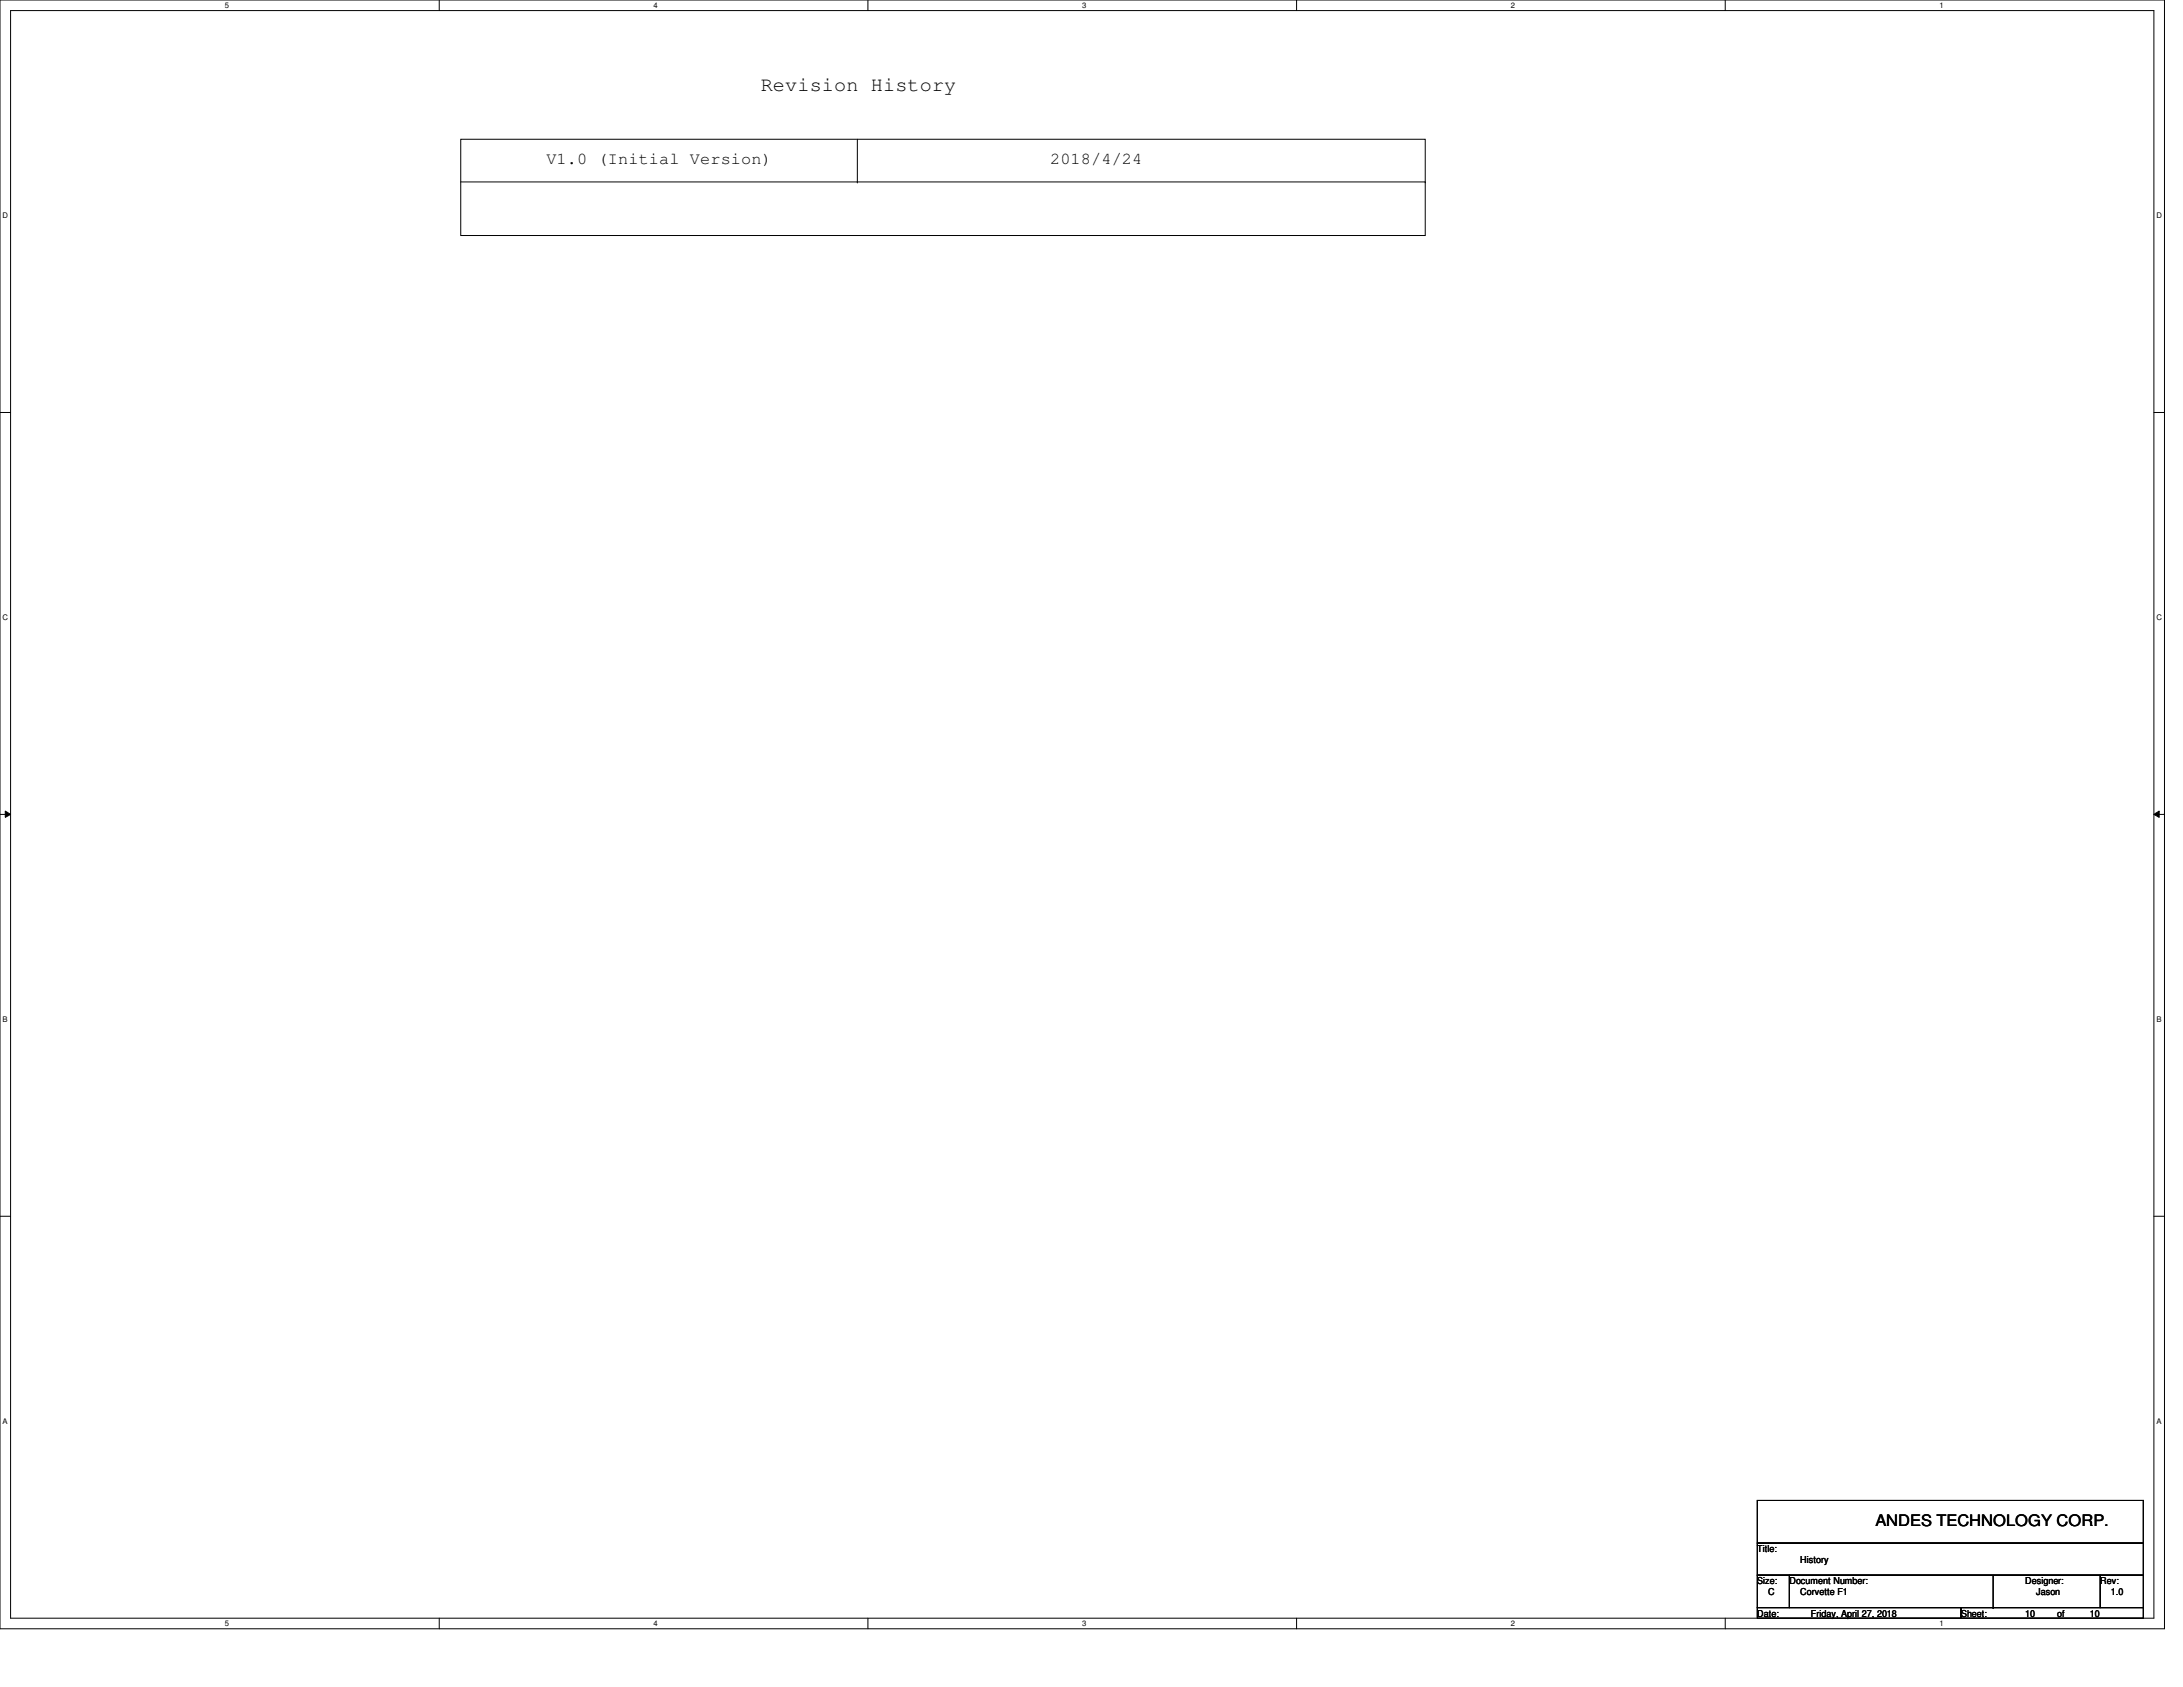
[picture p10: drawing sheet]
<svg xmlns="http://www.w3.org/2000/svg" width="279mm" height="216mm" viewBox="0 0 279 216" stroke-linecap="round" stroke-linejoin="round" font-family="sans-serif">
<defs><g id="words">
<text font-size="2.6" x="97.4" y="11.6">Revision History</text>
<g font-size="2.2">
<text x="69.9" y="21">V1.0 (Initial Version)</text>
<text x="134.4" y="21">2018/4/24</text>
</g>
<text font-size="2" x="240" y="195.3">ANDES TECHNOLOGY CORP.</text>
<g font-size="1.2">
<text x="224.9" y="198.6">Title:</text>
<text x="224.9" y="202.7">Size:</text>
<text x="229" y="202.7">Document Number:</text>
<text x="230.4" y="200">History</text>
<text x="259.2" y="202.7">Designer:</text>
<text x="268.8" y="202.7">Rev:</text>
<text x="224.9" y="206.9">Date:</text>
<text x="226.3" y="204.1">C</text>
<text x="230.4" y="204.1">Corvette F1</text>
<text x="231.8" y="206.9">Friday, April 27, 2018</text>
<text x="251" y="206.9">Sheet:</text>
<text x="259.2" y="206.9">10</text>
<text x="260.6" y="204.1">Jason</text>
<text x="263.3" y="206.9">of</text>
<text x="267.5" y="206.9">10</text>
<text x="270.2" y="204.1">1.0</text>
</g>
<g font-size="1">
<text x="28.8" y="1">5</text>
<text x="83.7" y="1">4</text>
<text x="138.5" y="1">3</text>
<text x="193.4" y="1">2</text>
<text x="248.2" y="1">1</text>
<text x=".3" y="27.9">D</text>
<text x="276" y="27.9">D</text>
<text x=".3" y="79.4">C</text>
<text x="276" y="79.4">C</text>
<text x=".3" y="130.8">B</text>
<text x="276" y="130.8">B</text>
<text x=".3" y="182.2">A</text>
<text x="276" y="182.2">A</text>
<text x="28.8" y="208.1">5</text>
<text x="83.7" y="208.1">4</text>
<text x="138.5" y="208.1">3</text>
<text x="193.4" y="208.1">2</text>
<text x="248.2" y="208.1">1</text>
</g>
</g></defs>
<path d="M0 0h277v208.4h-277zM1.4 1.4h274.3v205.7h-274.3z" fill="none" stroke="#000" stroke-width=".13"/>
<g fill="#fff">
<path d="M28.8 .1h.5v1.1h-.5z"/>
<path d="M28.8 207.2h.5v1.1h-.5z"/>
</g>
<path d="M56.2 0v1.4M56.2 207.1v1.3" fill="none" stroke="#000" stroke-width=".13"/>
<g fill="#fff">
<path d="M83.7 .1h.5v1.1h-.5z"/>
<path d="M83.7 207.2h.5v1.1h-.5z"/>
</g>
<path d="M111.1 0v1.4M111.1 207.1v1.3" fill="none" stroke="#000" stroke-width=".13"/>
<g fill="#fff">
<path d="M138.5 .1h.6v1.1h-.6z"/>
<path d="M138.5 207.2h.6v1.1h-.6z"/>
</g>
<path d="M165.9 0v1.4M165.9 207.1v1.3" fill="none" stroke="#000" stroke-width=".13"/>
<g fill="#fff">
<path d="M193.4 .1h.5v1.1h-.5z"/>
<path d="M193.4 207.2h.5v1.1h-.5z"/>
</g>
<path d="M220.8 0v1.4M220.8 207.1v1.3" fill="none" stroke="#000" stroke-width=".13"/>
<g fill="#fff">
<path d="M248.2 .1h.6v1.1h-.6z"/>
<path d="M248.2 207.2h.6v1.1h-.6z"/>
<path d="M.3 27.1h.8v1.1h-.8z"/>
<path d="M276 27.1h.7v1.1h-.7z"/>
<path d="M.3 78.5h.8v1.1h-.8z"/>
<path d="M276 78.5h.7v1.1h-.7z"/>
</g>
<path d="M0 52.8h1.4M275.7 52.8h1.3" fill="none" stroke="#000" stroke-width=".13"/>
<g fill="#fff">
<path d="M.3 129.9h.7v1.1h-.7z"/>
<path d="M276 129.9h.6v1.1h-.6z"/>
</g>
<path d="M0 104.2h1.4M.7 103.8l.7 .4-.7 .4zM275.7 104.2l.7-.4v.8zM275.7 104.2h1.3" fill="none" stroke="#000" stroke-width=".13"/>
<path d="M.7 103.8l.7 .4-.7 .4zM275.7 104.2l.7-.4v.8z" fill="#000"/>
<g fill="#fff">
<path d="M.3 181.4h.7v1.1h-.7z"/>
<path d="M276 181.4h.6v1.1h-.6z"/>
</g>
<g fill="none" stroke="#000" stroke-width=".13">
<path d="M59 17.8h123.4v12.3h-123.4zM109.7 17.8v5.5M59 23.3h123.4M109.7 23.3h.1M182.4 23.3h.1M0 155.7h1.4M275.7 155.7h1.3M224.9 192h49.4v5.5h-49.4zM224.9 197.5h49.4v4.1h-49.4zM224.9 201.6h4.1v4.1h-4.1zM224.9 205.7h26.1v1.4h-26.1zM229 201.6h39.8v4.1h-39.8z"/>
<path d="M251 205.7h23.3v1.4h-23.3zM255.1 205.7h.1M255.1 201.6v4.1M268.8 201.6h5.5v4.1h-5.5z"/>
</g>
<use href="#words"/>
</svg>
